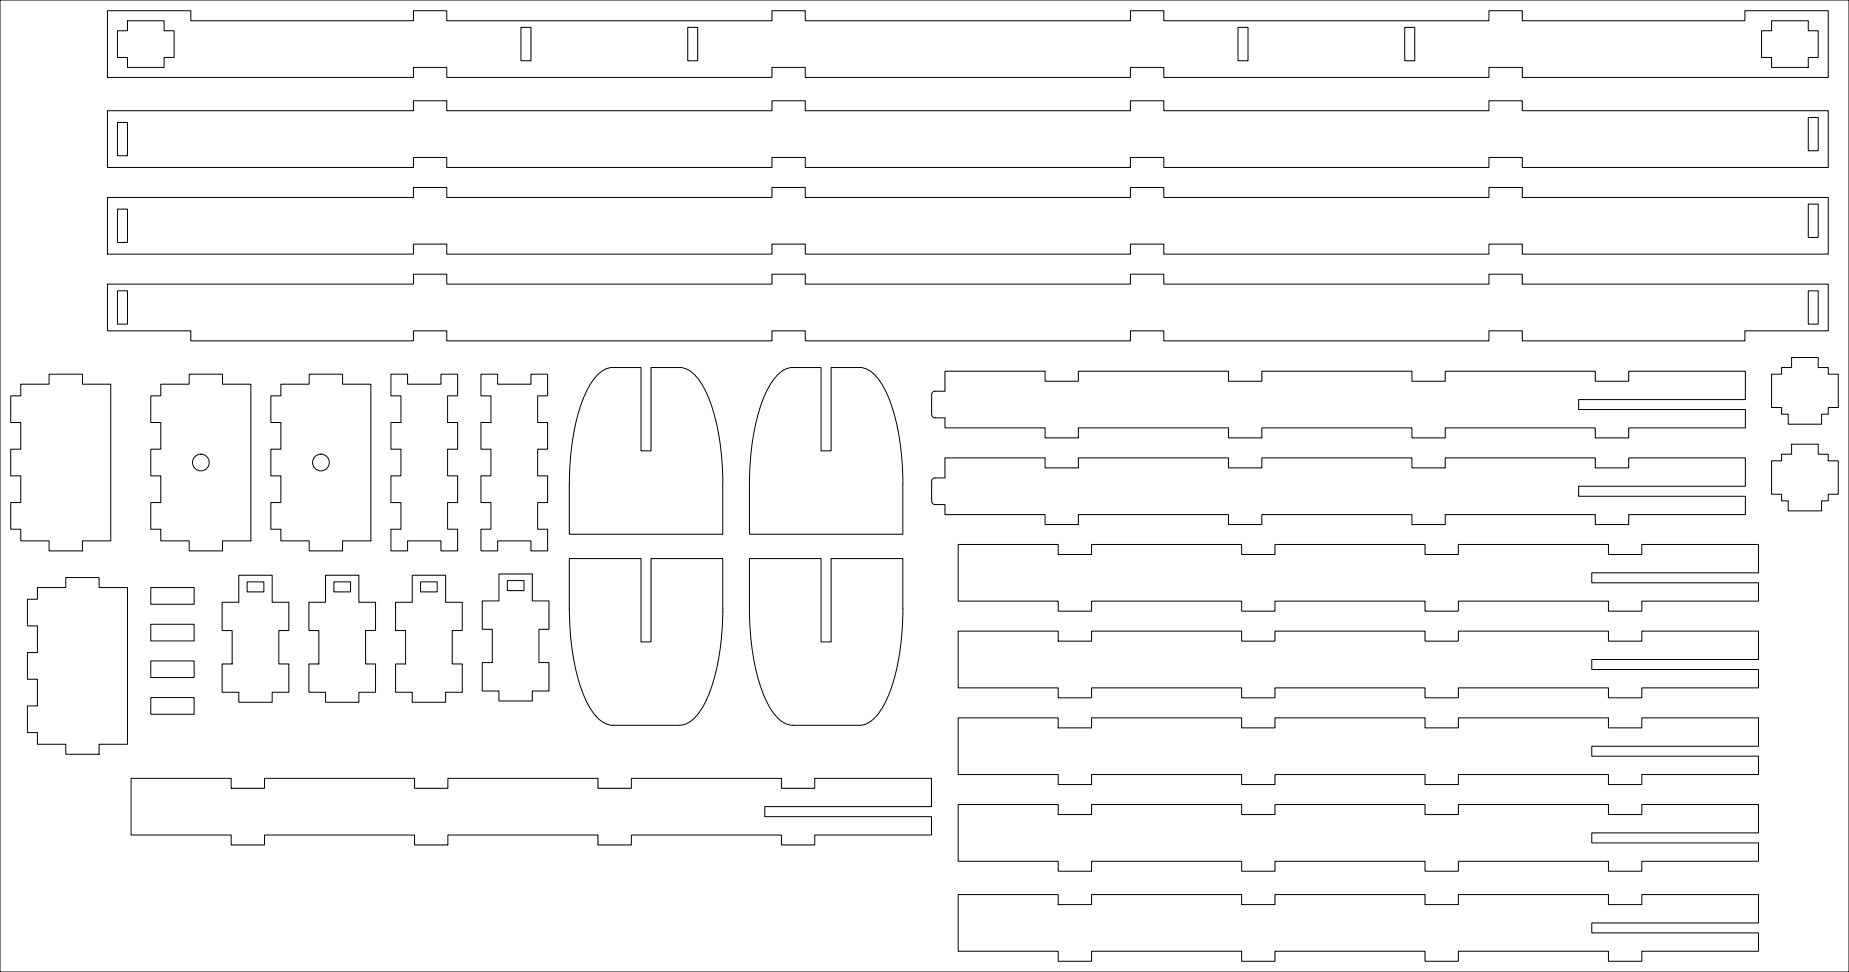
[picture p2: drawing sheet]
<svg xmlns="http://www.w3.org/2000/svg" width="554mm" height="292mm" viewBox="0 0 554 292" stroke-linecap="round" stroke-linejoin="round" font-family="sans-serif">
<!-- layer: Capa 1 -->
<g fill="none" stroke="#000" stroke-width=".3">
<path d="M0 0h554.4v291.5h-554.4zM32.2 3.2h25v3h66.8v-3h10v3h97.5v-3h10v3h97.5v-3h10v3h97.5v-3h10v3h66.7v-3h25v20h-91.7v-3h-10v3h-97.5v-3h-10v3h-97.5v-3h-10v3h-97.5v-3h-10v3h-91.8zM35.2 9.2h3v-3h11v3h3v8h-3v3h-11v-3h-3zM156.2 8.2h3v10h-3zM206.2 8.2h3v10h-3zM371.2 8.2h3v10h-3zM421.2 8.2h3v10h-3zM528.2 9.2h3v-3h11v3h3v8h-3v3h-11v-3h-3zM32.2 33.2h91.8v-3h10v3h97.5v-3h10v3h97.5v-3h10v3h97.5v-3h10v3h91.7v17h-91.7v-3h-10v3h-97.5v-3h-10v3h-97.5v-3h-10v3h-97.5v-3h-10v3h-91.8zM35.2 36.7h3v10h-3zM542.2 35.2h3v10h-3zM32.2 59.2h91.8v-3h10v3h97.5v-3h10v3h97.5v-3h10v3h97.5v-3h10v3h91.7v17h-91.7v-3h-10v3h-97.5v-3h-10v3h-97.5v-3h-10v3h-97.5v-3h-10v3h-91.8z"/>
<path d="M35.2 62.7h3v10h-3zM542.2 61.2h3v10h-3zM32.2 85.2h91.8v-3h10v3h97.5v-3h10v3h97.5v-3h10v3h97.5v-3h10v3h91.7v14h-25v3h-66.7v-3h-10v3h-97.5v-3h-10v3h-97.5v-3h-10v3h-97.5v-3h-10v3h-66.8v-3h-25zM35.2 87.2h3v10h-3zM542.2 87.2h3v10h-3zM6.2 115.2h8.5v-3h10v3h8.5v47h-8.5v3h-10v-3h-8.5v-3.5h-3v-8h3v-8h-3v-8h3v-8h-3v-8h3zM48.2 115.2h8.5v-3h10v3h8.5v47h-8.5v3h-10v-3h-8.5v-3.5h-3v-8h3v-8h-3v-8h3v-8h-3v-8h3zM84.2 115.2h8.5v-3h10v3h8.5v47h-8.5v3h-10v-3h-8.5v-3.5h-3v-8h3v-8h-3v-8h3v-8h-3v-8h3zM117.2 112.2h5v3h10v-3h5v6.5h-3v8h3v8h-3v8h3v8h-3v8h3v6.5h-5v-3h-10v3h-5v-6.5h3v-8h-3v-8h3v-8h-3v-8h3v-8h-3zM144.2 112.2h5v3h10v-3h5v6.5h-3v8h3v8h-3v8h3v8h-3v8h3v6.5h-5v-3h-10v3h-5v-6.5h3v-8h-3v-8h3v-8h-3v-8h3v-8h-3zM183.7 110.2h8.5v25h3v-25h8.5M203.7 110.2a7.8 7.8 0 0 1 6 3.9 45.9 45.9 0 0 1 6.4 20.1l.6 8.1v17.9h-46v-15a66.4 66.4 0 0 1 5.4-28.2 11.8 11.8 0 0 1 6.6-6.7l1-.1"/>
<path d="M237.7 110.2h8.5v25h3v-25h8.5M237.7 110.2a7.8 7.8 0 0 0-5.9 3.9 45.9 45.9 0 0 0-6.4 20.1l-.6 8.1-.1 17.9h46v-15M257.7 110.2a7.8 7.8 0 0 1 6 3.9 45.9 45.9 0 0 1 6.4 20.1l.5 5.3 .1 5.7M531.2 112.2h3v-2h3v-3h8v3h3v2h3v10h-3v2h-2v3h-10v-3h-2v-2h-3zM279.4 124.3a1.01 1.01 0 0 0 1 1h3v3h30v3h10v-3h45v3h10v-3h45v3h10v-3h45v3h10v-3h35v-5.5h-50v-3h50v-8.5h-35v3h-10v-3h-45v3h-10v-3h-45v3h-10v-3h-45v3h-10v-3h-30v6h-3a.97 .97 0 0 0-1 1v6M531.2 138.2h3v-2h3v-3h8v3h3v2h3v10h-3v2h-2v3h-10v-3h-2v-2h-3zM279.4 150.3a1.01 1.01 0 0 0 1 1h3v3h30v3h10v-3h45v3h10v-3h45v3h10v-3h45v3h10v-3h35v-5.5h-50v-3h50v-8.5h-35v3h-10v-3h-45v3h-10v-3h-45v3h-10v-3h-45v3h-10v-3h-30v6h-3a.97 .97 0 0 0-1 1v6M11.2 176.2h8.5v-3h10v3h8.5v47h-8.5v3h-10v-3h-8.5v-3.5h-3v-8h3v-8h-3v-8h3v-8h-3v-8h3zM45.2 176.2h13v5h-13zM71.6 172.5h10v8.1h5v8.5h-3v10h3v8.5h-5v3h-10v-3h-5v-8.5h3v-10h-3v-8.5h5zM74.1 174.5h5v3h-5zM97.6 172.5h10v8.1h5v8.5h-3v10h3v8.5h-5v3h-10v-3h-5v-8.5h3v-10h-3v-8.5h5z"/>
<path d="M100.1 174.5h5v3h-5zM123.6 172.5h10v8.1h5v8.5h-3v10h3v8.5h-5v3h-10v-3h-5v-8.5h3v-10h-3v-8.5h5zM126.1 174.5h5v3h-5zM149.6 172.1h10v8.1h5v8.5h-3v10h3v8.5h-5v3h-10v-3h-5v-8.5h3v-10h-3v-8.5h5zM152.1 174.1h5v3h-5zM170.7 167.5h21.5v25h3v-25h21.5v15a66.4 66.4 0 0 1-5.3 28.3 11.8 11.8 0 0 1-6.6 6.6l-21.1 .1a7.8 7.8 0 0 1-5.9-3.9 45.9 45.9 0 0 1-6.4-20l-.6-8.2zM287.3 163.3h30v3h10v-3h45v3h10v-3h45v3h10v-3h45v3h10v-3h35v8.5h-50v3h50v5.5h-35v3h-10v-3h-45v3h-10v-3h-45v3h-10v-3h-45v3h-10v-3h-30zM45.2 198.2h13v5h-13zM45.2 187.2h13v5h-13zM270.7 182.5a66.4 66.4 0 0 1-5.3 28.3 11.8 11.8 0 0 1-6.6 6.6l-21.1 .1a7.8 7.8 0 0 1-5.9-3.9 45.9 45.9 0 0 1-6.4-20l-.6-8.2-.1-17.9h21.5v25h3v-25h21.5v15M287.3 189.3h30v3h10v-3h45v3h10v-3h45v3h10v-3h45v3h10v-3h35v8.5h-50v3h50v5.5h-35v3h-10v-3h-45v3h-10v-3h-45v3h-10v-3h-45v3h-10v-3h-30zM45.2 209.2h13v5h-13z"/>
<path d="M287.3 215.3h30v3h10v-3h45v3h10v-3h45v3h10v-3h45v3h10v-3h35v8.5h-50v3h50v5.5h-35v3h-10v-3h-45v3h-10v-3h-45v3h-10v-3h-45v3h-10v-3h-30zM39.3 233.4h30v3h10v-3h45v3h10v-3h45v3h10v-3h45v3h10v-3h35v8.5h-50v3h50v5.5h-35v3h-10v-3h-45v3h-10v-3h-45v3h-10v-3h-45v3h-10v-3h-30zM287.3 241.3h30v3h10v-3h45v3h10v-3h45v3h10v-3h45v3h10v-3h35v8.5h-50v3h50v5.5h-35v3h-10v-3h-45v3h-10v-3h-45v3h-10v-3h-45v3h-10v-3h-30zM287.3 268.3h30v3h10v-3h45v3h10v-3h45v3h10v-3h45v3h10v-3h35v8.5h-50v3h50v5.5h-35v3h-10v-3h-45v3h-10v-3h-45v3h-10v-3h-45v3h-10v-3h-30z"/>
<circle cx="60.2" cy="138.7" r="2.51"/>
<circle cx="96.2" cy="138.7" r="2.51"/>
</g>
</svg>
